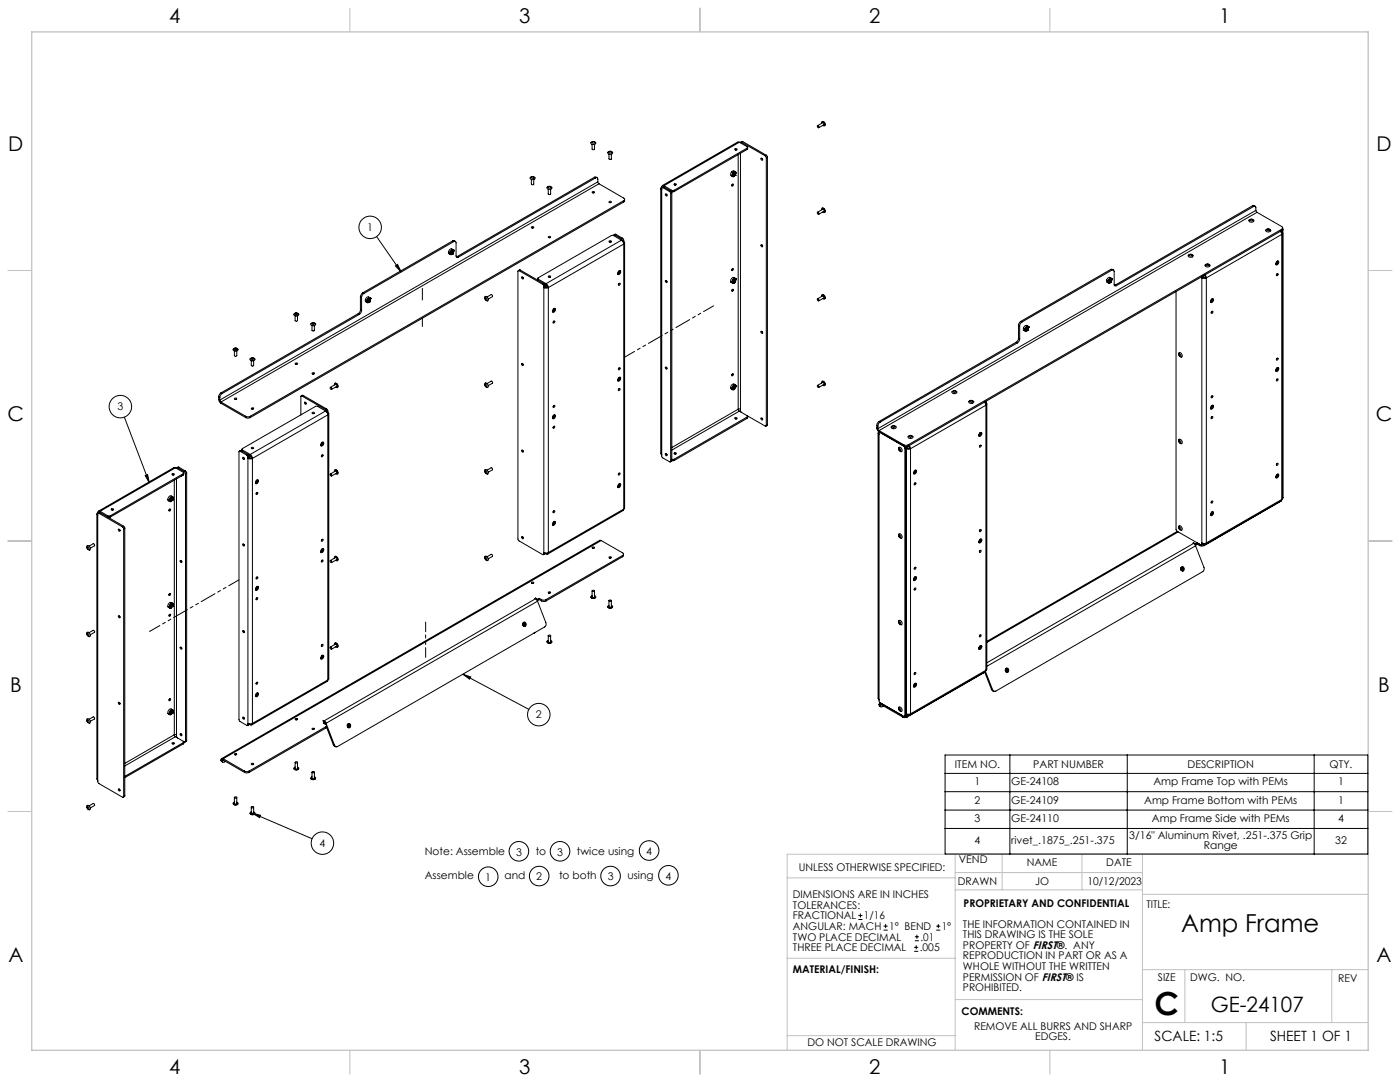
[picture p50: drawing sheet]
<svg xmlns="http://www.w3.org/2000/svg" width="559mm" height="432mm" viewBox="0 0 559 432" stroke-linecap="round" stroke-linejoin="round" font-family="sans-serif">
<defs><g id="words">
<text font-size="12.7" x="460.9" y="405.2">C</text>
<text font-size="9.9" x="471.4" y="372">Amp Frame</text>
<text font-size="8.5" x="483.2" y="404">GE-24107</text>
<g font-size="8.1">
<text x="67.6" y="9.3">4</text>
<text x="207.3" y="9.3">3</text>
<text x="347" y="9.3">2</text>
<text x="486.7" y="9.3">1</text>
<text x="3.3" y="60.1">D</text>
<text x="549.4" y="60.1">D</text>
<text x="3" y="168">C</text>
<text x="549.1" y="168">C</text>
<text x="4" y="276">B</text>
<text x="550.1" y="276">B</text>
<text x="3.3" y="383.9">A</text>
<text x="549.4" y="383.9">A</text>
<text x="67.6" y="428.4">4</text>
<text x="207.3" y="428.4">3</text>
<text x="347" y="428.4">2</text>
<text x="486.7" y="428.4">1</text>
</g>
<g font-size="5.6">
<text x="460.9" y="415.2">SCALE: 1:5</text>
<text x="507" y="415.2">SHEET 1 OF 1</text>
</g>
<g font-size="4.2">
<text x="146.6" y="92.2">1</text>
<text x="46.9" y="163.7">3</text>
<text x="213.9" y="286.7">2</text>
<text x="381.1" y="306.5">ITEM NO.</text>
<text x="412.4" y="306.5">PART NUMBER</text>
<text x="474" y="306.5">DESCRIPTION</text>
<text x="530.7" y="306.5">QTY.</text>
<text x="389" y="313.4">1</text>
<text x="403.6" y="313.4">GE-24108</text>
<text x="460.4" y="313.4">Amp Frame Top with PEMs</text>
<text x="534.1" y="313.4">1</text>
<text x="389" y="320.7">2</text>
<text x="403.6" y="320.7">GE-24109</text>
<text x="456.7" y="320.7">Amp Frame Bottom with PEMs</text>
<text x="534.1" y="320.7">1</text>
<text x="389" y="328.1">3</text>
<text x="403.6" y="328.1">GE-24110</text>
<text x="459.8" y="328.1">Amp Frame Side with PEMs</text>
<text x="534.1" y="328.1">4</text>
<text x="450.7" y="334.8">3/16&quot; Aluminum Rivet, .251-.375 Grip</text>
<text x="127.5" y="338">4</text>
<text x="169.5" y="341">Note: Assemble</text>
<text x="206" y="341.5">3</text>
<text x="213.8" y="341">to</text>
<text x="222.4" y="341.5">3</text>
<text x="230.2" y="341">twice using</text>
<text x="257.9" y="341.2">4</text>
<text x="389" y="336.8">4</text>
<text x="403.6" y="336.8">rivet_.1875_.251-.375</text>
<text x="480.4" y="338.9">Range</text>
<text x="532.9" y="336.8">32</text>
<text x="318.8" y="347.7">UNLESS OTHERWISE SPECIFIED:</text>
<text x="382.7" y="344.5">VEND</text>
<text x="409.9" y="345.7">NAME</text>
<text x="441.6" y="345.7">DATE</text>
<text x="169.5" y="350.9">Assemble</text>
<text x="193.7" y="351.6">1</text>
<text x="201.4" y="350.9">and</text>
<text x="214.1" y="351.4">2</text>
<text x="223.1" y="350.9">to both</text>
<text x="242.5" y="351.4">3</text>
<text x="250.4" y="350.9">using</text>
<text x="265.6" y="351.1">4</text>
<text x="382.3" y="353.3">DRAWN</text>
<text x="413.2" y="353.3">JO</text>
<text x="434" y="353.3">10/12/2023</text>
<text x="316.5" y="358.5">DIMENSIONS ARE IN INCHES</text>
<text x="316.5" y="362.7">TOLERANCES:</text>
<text x="384.6" y="361.9">PROPRIETARY AND CONFIDENTIAL</text>
<text x="457.6" y="362.3">TITLE:</text>
<text x="316.5" y="371.2">ANGULAR: MACH</text>
<text x="316.5" y="366.9">FRACTIONAL</text>
<text x="344.8" y="366.9">1/16</text>
<text x="354.9" y="371.2">1° BEND</text>
<text x="375.9" y="371.2">1°</text>
<text x="384.4" y="370.2">THE INFORMATION CONTAINED IN</text>
<text x="316.5" y="375.4">TWO PLACE DECIMAL</text>
<text x="367.4" y="375.4">.01</text>
<text x="384.4" y="374.4">THIS DRAWING IS THE SOLE</text>
<text x="316.5" y="379.6">THREE PLACE DECIMAL</text>
<text x="367.1" y="379.6">.005</text>
<text x="384.4" y="378.6">PROPERTY OF FIRST®. ANY</text>
<text x="384.4" y="382.9">REPRODUCTION IN PART OR AS A</text>
<text x="316.5" y="388.4">MATERIAL/FINISH:</text>
<text x="384.4" y="387.1">WHOLE WITHOUT THE WRITTEN</text>
<text x="384.4" y="391.3">PERMISSION OF FIRST® IS</text>
<text x="384.4" y="395.6">PROHIBITED.</text>
<text x="462.2" y="391.3">SIZE</text>
<text x="475.1" y="391.3">DWG. NO.</text>
<text x="534.1" y="391.8">REV</text>
<text x="383.8" y="405.1">COMMENTS:</text>
<text x="388.8" y="410.9">REMOVE ALL BURRS AND SHARP</text>
<text x="322.3" y="417.6">DO NOT SCALE DRAWING</text>
<text x="413.2" y="415.2">EDGES.</text>
</g>
</g></defs>
<g fill="none" stroke="#c0c0c0" stroke-width=".4">
<path d="M139.7 3.2v9.5M279.4 3.2v9.5M419.1 3.2v9.5M3.1 107.9h9.6M546.1 107.9h9.5M3.1 215.9h9.6M546.1 215.9h9.5M3.1 323.8h9.6M546.1 323.8h9.5M314.2 350.3h67M381.2 340.9v78.2M381.2 355.1h74.8"/>
<path d="M381.2 348.2h74.8M400 340.9v14.2M431.9 340.9v14.2M456 340.9v78.2M456 356.9h90.1M546.1 340.9h-231.9v78.2M314.2 382.4h67.2M381.2 398.9h74.8M456 387h90.1M472.9 387v21.1M531.6 387v21.1M139.7 419.1v9.6"/>
<path d="M279.4 419.1v9.6M314.2 413.3h67M419.1 419.1v9.6M456 408.1h90.1M497.4 408.1v11"/>
</g>
<path d="M12.7 12.7h533.4v406.4h-533.4z" fill="none" stroke="#c0c0c0" stroke-width=".5"/>
<g fill="none" stroke="#000" stroke-width=".4">
<path d="M235.9 56.8a.88 .88 0 0 1 1.2-.5 .88 .88 0 0 1 .5 1.2 .93 .93 0 0 1-1.1 .2 .93 .93 0 0 1-.6-.9zM236.3 57.6v1.9l.5 .3 .5-.3v-1.9M236.4 56.7a.44 .44 0 0 1 .6-.2 .44 .44 0 0 1 .2 .6 .45 .45 0 0 1-.6 .1 .45 .45 0 0 1-.2-.5zM293.3 59.5a.43 .43 0 0 1 .5-.2 .43 .43 0 0 1 .3 .5l-.6 .1zM293.5 59.9h.4M295.1 56.8l3.1 1.8v.5M295.1 56.8l-.6-.1-30.1 17.3M295.1 56.8l-30.1 17.3M296 56.8l-.4 .2M296 56.8l9.4 5.4M296.4 56.5l-.7 .2M296.4 56.5l-.4 .3"/>
<path d="M296.4 56.5l9.5 5.4M298.2 59.1l-29.1 16.9M298.2 59.1v.5M298.2 59.6l-29.1 16.8M298.4 58.8l-.2 .8M326.3 50.2l2.1-1.3 .4 .3 .1 .6-2.1 1.2M327.9 49.2a.6 .6 0 0 1 .5-.8 .6 .6 0 0 1 .7 .7 .6 .6 0 0 1 .3 .8 .6 .6 0 0 1-.9 .2l-.1-.1M328.3 48.5h.1a1.19 1.19 0 0 1 .8 1.6M211.7 70.8a.91 .91 0 0 1 1.1-.4 .91 .91 0 0 1 .6 1 .93 .93 0 0 1-1.1 .4 .93 .93 0 0 1-.6-1zM212.1 71.6v1.9l.4 .3 .5-.3v-1.9M218.4 74.7a.89 .89 0 0 1 1.2-.5 .89 .89 0 0 1 .5 1.1 .91 .91 0 0 1-1.1 .4 .91 .91 0 0 1-.6-1zM218.8 75.5v1.9l.4 .2 .6-.2v-1.9"/>
<path d="M218.9 74.5a.46 .46 0 0 1 .6-.1 .46 .46 0 0 1 .2 .5 .45 .45 0 0 1-.5 .2 .45 .45 0 0 1-.3-.6zM236.4 76.6l.1-.1a.4 .4 0 0 1 .5-.1 .4 .4 0 0 1 .2 .5l-.6 .1zM236.6 77h.4M237.3 70.7l.5-.1 .5 .3M237.3 70.7l.4 .3M237.3 70.7l-54.8 31.7M237.7 71a.56 .56 0 0 1 .6-.1 .56 .56 0 0 1 .3 .6v1.1M237.7 71l-54.7 31.6M238.6 72.6l.5 .7M238.6 72.6l-150.9 87.1M239.1 73.3l9.9 5.8a.55 .55 0 0 1 .3 .5 .55 .55 0 0 1-.3 .5M239.1 73.3l-150.9 87.1"/>
<path d="M242.8 60.6a.91 .91 0 0 1 1.1-.3 .91 .91 0 0 1 .5 1 .9 .9 0 0 1-1.1 .4 .9 .9 0 0 1-.5-1.1zM243.1 61.5v1.9l.3 .2 .6-.1v-2M243.1 60.6a.48 .48 0 0 1 .6-.2 .48 .48 0 0 1 .3 .5 .5 .5 0 0 1-.6 .2 .5 .5 0 0 1-.3-.5zM249.3 79.6l-.3 1M263.7 75.1v105.8l.4 .6M264.1 74.6a.53 .53 0 0 0-.4 .6 .53 .53 0 0 0 .4 .5M264.1 74.6l.3 .2M264.5 74.9l-.4 .2v107l.4 .6 2.8 1.6 .4-.3M264.5 74.9l2.8 1.5M265 74.6l-.8 .3M265 74.1a.54 .54 0 0 0-.6 0 .54 .54 0 0 0-.3 .5M265 74.6l-.5 .3"/>
<path d="M265 74.6l2.7 1.6M265 74.1l3.1 1.9M265 74.1v.5M265.6 77.5a.41 .41 0 0 1 .6 .1 .41 .41 0 0 1-.3 .6zM266 77.5l.2 .3M267.3 76.4l.4 .8M267.7 76.2l.4 .8M267.7 76.2l-.4 .2M267.7 77.2v106.8M267.7 76.2l.4 .2M268.1 76h1M268.1 76.4h1"/>
<path d="M268.1 77l-.4 .2M268.1 76v.4M268.1 77v106.8M269.1 76v.4M269.3 73.9h.4M292 68.7l-.4 1.2 .8 .6M292 68.7l.6 .3M292.3 73.6l.2-.2a.41 .41 0 0 1 .1 .6 .41 .41 0 0 1-.5 .1zM292.3 73.6l-.2 .3M292.3 69.9h.2M292.4 70h.1M292.4 69.8h.1"/>
<path d="M292.4 69.8l.1 .1M292.4 69.9h.1M292.5 69.9h.1M292.6 69a.84 .84 0 0 0-.5 .8 .84 .84 0 0 0 .7 .7l.1-.1M292.6 69a.6 .6 0 0 1 .6-.6 .6 .6 0 0 1 .6 .7M292.6 69.7l.1 .3 .4-.3M292.6 69h.1M292.6 69a.71 .71 0 0 0-.4 .9 .71 .71 0 0 0 .8 .5l.4-.3M292.6 69a.66 .66 0 0 1 1.1-.2 .66 .66 0 0 1-.2 1l-.1 .3M292.6 69.5l.5 .2M292.8 69.3l.3-.3a.5 .5 0 0 1 .2 .7 .5 .5 0 0 1-.7 .1zM292.9 69.1l.4 .1-.2 .5"/>
<path d="M293 70.4h-.1M293.1 69.7l.1 .1M293.3 68.9h.1M293.3 68.7h.1M293.3 68.7v.2M293.3 70h.1M293.3 69.9h.1M293.3 68.7l-.1 .2M293.4 68.7l-.1 .2M293.4 70h-.1M293.5 68.5l-.9-.3-.6 .5M294.6 61.7v101.6"/>
<path d="M295.6 61.2v102.7l.4 .7M303.7 63.2l.3-.1a.43 .43 0 0 1 .4 .3 .43 .43 0 0 1-.3 .5zM304.2 63.2l.2 .4M305.4 62.2l.5 .8M305.9 61.9l.4 .8M305.9 61.9l-.5 .3M305.9 63v106.8M306.3 62.7l-.4 .3M306.3 62.7v106.8M150.3 94.4l9.8 14.1M180.7 96.1l1.1 .2M180.7 96.1l.5 .3"/>
<path d="M180.7 96.1l-35.9 20.8M180.8 100h.1M180.8 99.9h.1M180.9 99.9l-.1 .1M180.9 99.7l-.6-.4a1.17 1.17 0 0 0-1.3 1.1M180.9 99.9h.1M181.2 96.4a.53 .53 0 0 1 .6-.1 .53 .53 0 0 1 .2 .6v5.2a.56 .56 0 0 0 .3 .6 .56 .56 0 0 0 .7-.1M181.2 96.4l-36 20.8M212.1 90.6h.9a.47 .47 0 0 1-.4 .4 .47 .47 0 0 1-.5-.4zM212.4 91h.4M218.9 94.5a.42 .42 0 0 1 .5-.2 .42 .42 0 0 1 .2 .5l-.5 .1zM219.1 94.9h.4"/>
<path d="M243.1 96.2a.44 .44 0 0 1 .5-.2 .44 .44 0 0 1 .3 .6h-.5zM243.1 80.5a.43 .43 0 0 1 .5-.2 .43 .43 0 0 1 .3 .5l-.5 .1zM243.3 96.6h.5M243.3 80.9h.5M244.9 94h-.9l-29.3 16.9 .1 .5M244.9 94l3.1 1.8M245.4 93.8l-.5 .2M245.4 93.8l2.6 1.5M245.8 93.5l-.8 .2M245.8 93.5l-.4 .3M245.8 93.5l2.7 1.6M248 95.8l.7 .7 .3 .9"/>
<path d="M248 95.3l.5 .8M248 95.8l-30.1 17.4M248.5 95.1l.5 .7M248.5 96.1v.1M248.5 95.1l-.5 .2M249 96.3a.57 .57 0 0 1 .3 .6 .57 .57 0 0 1-.3 .5M249 97.4l-30.1 17.4M249 80.1v.5M249 95.8v.5M249 97.4v105.8M249 96.3l-.3 .2M249 95.8l-.5 .3"/>
<path d="M249 80.1l-149.1 86M249 80.6l-149.1 86.1M249.3 96.9v105.7l-.3 .6M304.2 97.8l.2 .3M326.3 84.7h.2a.41 .41 0 0 1 .4 .4 .41 .41 0 0 1-.3 .4zM326.3 84.7l2.1-1.2 .5 .4v.4l-2.1 1.2M327.9 83.7a.56 .56 0 0 1 .4-.7 .56 .56 0 0 1 .7 .5 .68 .68 0 0 1 .4 .8 .68 .68 0 0 1-.7 .5l-.3-.2M328.3 83a1.19 1.19 0 0 1 .9 1.7M498.7 87.7a.96 .96 0 0 1 1.1-.3 .96 .96 0 0 1 .6 .9 .95 .95 0 0 1-1.1 .5 .95 .95 0 0 1-.7-1zM499 87.7a.45 .45 0 0 1 .6-.2 .45 .45 0 0 1 .3 .6 .47 .47 0 0 1-.6 .1 .47 .47 0 0 1-.3-.5zM499.9 82.1l1.1 .2M499.9 82.1l.5 .3"/>
<path d="M499.9 82.1l-54.8 31.7M500.4 82.4a.53 .53 0 0 1 .6-.1 .53 .53 0 0 1 .3 .6v1.1M500.4 82.4l-54.8 31.6M501.3 84l.4 .7M501.3 84l-150.9 87.1M501.7 84.7l9.9 5.7a.55 .55 0 0 1 .4 .5 .55 .55 0 0 1-.4 .6M501.7 84.7l-150.8 87.1M505.2 91.8a1.16 1.16 0 0 1 2 0M505.3 91.8a.98 .98 0 0 0 .9 .8 .98 .98 0 0 0 1-.8M505.7 91.6a.48 .48 0 0 1 .6-.2 .48 .48 0 0 1 .3 .5 .49 .49 0 0 1-.5 .2 .49 .49 0 0 1-.4-.5zM511.1 92.3l.5 1.3M511.6 92.5a.55 .55 0 0 1 .4 .5 .55 .55 0 0 1-.4 .6"/>
<path d="M511.6 93.6l-30.1 17.3M511.6 91.5v1M511.6 93.6v105.7M511.6 92.5l-.2 .2M511.6 92l-.5 .4M511.6 91.5l-149.1 86M511.6 92l-149.1 86M512 91.4l.1 .3M512 90.9l-.4 1.1M512 93v105.8M512.1 91.7l-.5 .3M512.1 91.7v106.8"/>
<path d="M143.9 118.4l.4 .3M143.9 118.4v5.2M144.3 118.7v5.2M144.8 116.9l-.7 .6-.2 .9M144.8 116.9l.4 .3M145.2 117.2l-.6 .6-.3 .9M145.8 119.6v.7l.8 .5M145.8 119.6l.6 .3M146.4 119.9a.55 .55 0 0 0 0 .8 .55 .55 0 0 0 .8 0M146.4 119.9h.1M146.6 119.9h.1M146.6 119.9v.1"/>
<path d="M146.6 119.8v.1M146.9 119.2a.61 .61 0 0 1 .9-.2 .61 .61 0 0 1 0 1 .68 .68 0 0 1-.7 .8 .68 .68 0 0 1-.6-.9zM147 119.5l.4-.3a.54 .54 0 0 1 .1 .8 .54 .54 0 0 1-.8 .1zM147 119.5l.4 .2M147.1 119.3l.3 .4M147.4 119.7l-.4 .5-.3-.2M147.4 119.7l.2 .1M147.6 119.2h.1M147.6 119.1h.1M147.6 119.1v.1M147.6 119l.1 .1M147.7 118.9l-.6-.4a1.25 1.25 0 0 0-1.3 1.1"/>
<path d="M147.7 119.1h.1M147.9 119.4a.58 .58 0 0 0-.4-.7 .58 .58 0 0 0-.7 .5l-.4 .7M157.8 106.1l.9-.5 1.4 2.9zM179 100.4l.1 .7 .7 .5M179 100.4l.6 .4M179.6 100.8a.55 .55 0 0 0 .1 .7 .55 .55 0 0 0 .7 0M179.6 100.8h.1M179.8 100.7h.1M179.8 100.8h.1M179.8 100.7v.1M179.9 100.7h.1M179.9 100.8h.1"/>
<path d="M179.9 100.7v.1M179.9 100.8h-.1M180.1 100a.61 .61 0 0 1 .9-.2 .61 .61 0 0 1 0 1 .68 .68 0 0 1-.7 .8 .68 .68 0 0 1-.6-.8zM180.2 100.3a.4 .4 0 0 1 .6-.2 .4 .4 0 0 1 0 .7l-.7 .4zM180.2 100.3l.4 .2M180.3 100.2l.3 .3M180.4 101.2l.1 .2M180.5 101.4h.1M180.5 101.2h.1M180.5 101.2v.2M180.5 101.2l.1 .1M180.6 101.3h.1"/>
<path d="M180.6 101.1l-.1 .3M180.6 101.1v.2M180.6 100.5l-.3 .5-.3-.1M180.6 100.5l.2 .1M181.2 100.2a.74 .74 0 0 0-.9-.6 .74 .74 0 0 0-.6 .9l-.1 .3M181.2 100.2h.1M182.5 102.4l-.4 .1M182.5 102.4l.5 .2M193.6 118.4a1 1 0 0 1 1.1 .5 1 1 0 0 1-.1 1.2 1.15 1.15 0 0 1-1-1.7zM193.6 118.9a.47 .47 0 0 1 .6 .2 .47 .47 0 0 1-.1 .7zM194.4 118.5l1.7-1 .4 .4v.5l-1.6 .9M207.2 108l-.5 .2v107l.5 .7 9.4 5.4 .5-.2"/>
<path d="M207.2 108l9.4 5.5M207.6 107.8l-.7 .2M207.6 107.8l-.4 .2M207.6 107.8l9.5 5.4M208.3 110.5h.1a.43 .43 0 0 1 .4 .3 .43 .43 0 0 1-.3 .5zM208.7 110.6l.1 .3M214.6 111.1l.2 .8v-.5M214.8 111.4l3.1 1.8M216.6 113.5l.5 .7M217.1 113.2l.4 .8M217.1 114.2v106.9M217.1 113.2l-.5 .3"/>
<path d="M217.1 113.2l.8 .5M217.5 114.5l-.4 .3 .6 .2 1.2-.2M217.5 114.5h.9M217.5 114l-.4 .2M217.5 114v.5M217.9 113.2l.6 .5 .4 1.1M217.9 113.7l.5 .8M217.9 113.2v.5M218.4 114.5l.5 .3M218.9 110.2a.42 .42 0 0 1 .5-.2 .42 .42 0 0 1 .2 .6h-.5zM218.9 114.8v105.7M219.1 110.6h.4"/>
<path d="M246.8 108.4l.3 .2M246.9 108.3a.51 .51 0 0 1 .8-.2 .51 .51 0 0 1-.1 .8 .58 .58 0 0 1-.4 .7 .58 .58 0 0 1-.7-.5zM247 113.2l.3-.2a.39 .39 0 0 1 .1 .6 .39 .39 0 0 1-.6 .1zM247 113.2l-.2 .3M247.1 108.2v.4M247.1 108.6l-.6 .4M247.1 108.6h.2M247.2 108.1l.1 .5M247.3 108.6l-.4 .5-.4 .1M247.4 108a1.17 1.17 0 0 1-.8 1.5M265.6 112a.41 .41 0 0 1 .6 .2 .41 .41 0 0 1-.3 .5zM266 112l.2 .4"/>
<path d="M291.7 112.5l.7 .5M291.7 112.5l.5 .3M292.2 112.8l.7 .2M292.3 115.6l.2-.2a.39 .39 0 0 1 .1 .6 .39 .39 0 0 1-.5 .1zM292.3 107.3l.2-.2a.41 .41 0 0 1 .1 .6 .41 .41 0 0 1-.5 .1zM292.3 107.3l-.2 .3M292.3 115.6l-.2 .3M292.3 112.8h-.1M292.5 112h.1M292.5 111.9h.1M292.5 111.8h.1M292.5 111.8l.1 .1"/>
<path d="M292.6 112h.1M292.6 112.3v.1M292.6 111.9h.1M292.6 111.9v.1M292.6 112.4v.1M292.7 111.8l-.2 .2M292.9 112.8h.1M292.9 112.7v.2M292.9 112.7l.1 .2M292.9 112.9h.1M292.9 111.6l.3 .1M292.9 112.7h.1"/>
<path d="M293 112.9h.1M293 112.9l-.1 .1M293.1 111.5l.1 .2M293.2 111.7a.49 .49 0 0 1-.1 .5 .49 .49 0 0 1-.5 .2M293.4 111.6a.68 .68 0 0 1-.1 .7 .68 .68 0 0 1-.7 .2M293.4 111.6a.65 .65 0 0 0-.7 .2 .65 .65 0 0 0-.1 .7M293.4 111.6l-.2 .1M293.5 111.5h.1M293.5 111.1l-.6-.4a1.35 1.35 0 0 0-1.2 1.8M293.6 111.5h.1M293.6 111.4h.1M293.6 111.4l-.1 .1"/>
<path d="M293.7 111.3a1.09 1.09 0 0 0-1.2 .3 1.09 1.09 0 0 0-.2 1.2M293.7 111.3a1.15 1.15 0 0 0-1.3 .3 1.15 1.15 0 0 0-.2 1.2M293.7 111.3l.1 .5a.99 .99 0 0 1-.4 .9 .99 .99 0 0 1-1.1 .1M293.7 111.3l.1 .4M293.7 111.3h.1M326.2 119.3l.2-.1a.41 .41 0 0 1 .5 .4 .41 .41 0 0 1-.4 .5zM326.3 119.2l2.1-1.2 .5 .4v.5l-2.1 1.2M327.9 118.3a.59 .59 0 0 1 .5-.8 .59 .59 0 0 1 .7 .6 .62 .62 0 0 1 .3 1 .62 .62 0 0 1-1 0M328.3 117.6a1.15 1.15 0 0 1 .9 1.6M441.7 111.8v.7l.8 .5M441.7 111.8l.6 .3M442.3 112.1a.54 .54 0 0 0 0 .8 .54 .54 0 0 0 .8 0"/>
<path d="M442.3 112.1h.1M442.5 112.1h.1M442.5 112.1l.1 .1M442.7 111.4a.62 .62 0 0 1 1-.2 .62 .62 0 0 1 0 1 .73 .73 0 0 1-.5 .7 .73 .73 0 0 1-.9-.3zM442.8 111.7l.3-.2a.49 .49 0 0 1 .3 .7 .49 .49 0 0 1-.8 .1zM442.9 111.7l.4 .2M443 111.5l.3 .4M443.1 112.7h.1M443.2 112.6h.1M443.2 112.6l-.1 .1M443.3 112.6l-.1 .1M443.3 111.9l-.3 .5-.4-.1"/>
<path d="M443.3 111.9l.2 .1M443.3 107.5l.6-.1 .5 .3M443.3 107.5l.5 .3M443.3 107.5l-35.9 20.8M443.5 111.3h.1M443.5 111.3v.1M443.5 111.4h.1M443.5 111.2l.1 .1M443.5 111.2l-.1 .2M443.6 111.1l-.6-.4a1.25 1.25 0 0 0-1.3 1.1M443.6 111.3l-.2 .1M443.8 111.6a.58 .58 0 0 0-.5-.7 .58 .58 0 0 0-.6 .5l-.4 .7"/>
<path d="M443.8 107.8a.56 .56 0 0 1 .6-.1 .56 .56 0 0 1 .3 .6v5.2a.54 .54 0 0 0 .3 .6 .54 .54 0 0 0 .6-.1M443.8 107.8l-35.9 20.7M445.1 113.8l-.3 .1M445.1 113.8l.5 .2M469.4 116.3v95l.4 .7 9.5 5.5 .4-.3M474.5 101.6l.4-.1a.79 .79 0 0 1 1.1 0 .79 .79 0 0 1 0 1.1 .79 .79 0 0 1-1.1 0 .53 .53 0 0 1-.6-.3 .53 .53 0 0 1 .2-.7zM480.2 110.7l-.5 .2 .7 .2 1.1-.2M480.2 110.7h.9M480.2 110.7v-.6l-.5 .3v106.8M480.6 109.9l.5 .8M480.6 109.9h.1M481 109.6l.5 1.3"/>
<path d="M481.1 110.7l.4 .2M481.5 105.6l.1-.1a.44 .44 0 0 1 .6-.1 .44 .44 0 0 1 .2 .5 .49 .49 0 0 1-.6 .2 .49 .49 0 0 1-.3-.5zM481.5 110.9v105.8M482.9 105.8a1.03 1.03 0 0 0-1.1-.5 1.03 1.03 0 0 0-.8 .9 1.07 1.07 0 0 0 1.1 .4 1.07 1.07 0 0 0 .8-.8M483.7 119.3a.49 .49 0 0 1 .7 .1 .49 .49 0 0 1-.1 .7 .6 .6 0 0 1-.5 .6 .6 .6 0 0 1-.7-.4zM483.7 119.3v.5l-.5 .4M483.8 119.3a.67 .67 0 0 1 .1 .7 .67 .67 0 0 1-.6 .4M484 119.2a1.12 1.12 0 0 1-.8 1.4M509.5 104.5l.3 .2M509.7 109.3l.2-.1a.4 .4 0 0 1 .1 .6 .4 .4 0 0 1-.6 0zM509.7 109.3l-.2 .3M509.7 104.3l.1 .4"/>
<path d="M509.7 104.3a.61 .61 0 0 1 .8 .4 .61 .61 0 0 1-.5 .7 .55 .55 0 0 1-.9 .1 .55 .55 0 0 1 .3-.9zM509.8 104.7l-.6 .5M509.8 104.7l.2 .1M509.8 104.2l.2 .6M510 104.8l-.4 .5h-.4M510.1 104.1l-.2 1.1-.6 .4M93.2 139.2l.1-.1a.87 .87 0 0 1 1.1-.2 .87 .87 0 0 1 .4 1 .91 .91 0 0 1-1.1 .3 .91 .91 0 0 1-.5-1zM93.6 139.1h.1a.46 .46 0 0 1 .5-.2 .46 .46 0 0 1 .3 .6 .53 .53 0 0 1-.6 .1 .53 .53 0 0 1-.3-.5zM117.5 125.1l.4-.2a.75 .75 0 0 1 1 .1 .75 .75 0 0 1 .1 .9 .95 .95 0 0 1-1 .3 .95 .95 0 0 1-.6-.9zM117.8 126v1.9l.4 .3 .5-.2v-2M117.9 125.1a.46 .46 0 0 1 .6-.2 .46 .46 0 0 1 .2 .5 .45 .45 0 0 1-.6 .2 .45 .45 0 0 1-.2-.5zM124.1 129.1a.94 .94 0 0 1 1.1-.4 .94 .94 0 0 1 .7 1 .94 .94 0 0 1-1.1 .4 .94 .94 0 0 1-.7-1z"/>
<path d="M124.5 129.9v1.9l.3 .3 .7-.2v-2M124.6 129l.8-.1a.43 .43 0 0 1-.4 .6 .43 .43 0 0 1-.4-.5zM143 125.2l.4 .2M143 125.2l-54.8 31.6M143.4 125.4l-54.7 31.7M143.9 123.6l-.3 .9-.6 .7M143.9 123.6l.4 .3M144.3 123.9l-.2 .9-.7 .6M147.2 120.4l.1 .1M147.2 120.4v.1M147.2 120.4h.1M147.2 120.5h.1"/>
<path d="M147.3 120.4v.1M147.3 120.4l-.1 .1M147.3 120.4h.1M147.3 120.3v.2M147.3 120.3l.1 .1M147.4 120.4h.1M147.4 120.4l-.1 .1M220.5 124.2l.1 .1M220.5 124.1h.1M220.6 124.1v.2M220.8 123.3a.51 .51 0 0 1 .8-.2 .51 .51 0 0 1 0 .8 .58 .58 0 0 1-.4 .7 .58 .58 0 0 1-.7-.4zM221 128.2l.2-.1a.39 .39 0 0 1 .2 .5 .39 .39 0 0 1-.6 .1z"/>
<path d="M221 128.2l-.2 .4M221 123.2l.1 .5-.5 .4M221.1 123.1a.73 .73 0 0 1-.5 1.2M221.4 123a1.17 1.17 0 0 1-.8 1.5M303.7 132.3l.3-.1a.43 .43 0 0 1 .4 .4 .43 .43 0 0 1-.3 .4zM304.2 132.3l.2 .4M405.6 136.6l.5 .2M405.6 136.6l-54.7 31.6M406.1 136.8l-54.8 31.7M406.5 135l-.2 .9-.7 .7M406.5 129.8l.5 .3M406.5 135l.5 .3"/>
<path d="M406.5 129.8v5.2M407 135.3l-.3 .9-.6 .6M407 130.1v5.2M407.4 128.3l-.6 .6-.3 .9M407.4 128.3l.5 .2M407.9 128.5l-.7 .7-.2 .9M408.5 131v.7l.7 .5M408.5 131l.5 .3M409 131.3a.56 .56 0 0 0 .1 .7 .56 .56 0 0 0 .7 .1M409 131.3h.2M409.2 131.3h.1M409.2 131.3l.1 .1"/>
<path d="M409.3 131.3h.1M409.3 131.2v.1M409.3 131.3v.1M409.3 131.4h.1M409.5 130.6a.61 .61 0 0 1 .9-.2 .61 .61 0 0 1 .1 .9 .74 .74 0 0 1-.5 .8 .74 .74 0 0 1-.9-.3zM409.6 130.9l.5 .2M409.8 130.7h.1a.49 .49 0 0 1 .2 .7 .49 .49 0 0 1-.7 .1zM409.8 130.7l.3 .4M409.8 132.1h.1M409.9 131.9h.1M409.9 131.8v.1M409.9 131.8h.1"/>
<path d="M410 131.7v.1M410 131.8h.1M410 131.8l-.1 .1M410 131.8v.1M410.1 131.1l-.5 .5-.2-.2M410.1 131.1l.1 .1M410.2 130.6h.1M410.2 130.5h.1M410.3 130.5h.1M410.3 130.6h.1M410.3 130.5v.1M410.3 130.4l.1 .1"/>
<path d="M410.3 130.4l-.1 .2M410.4 130.2l-.6-.3a1.25 1.25 0 0 0-1.3 1.1M410.4 130.5h.1M410.4 130.5l-.2 .1M410.6 130.8a.65 .65 0 0 0-.7-.7 .65 .65 0 0 0-.6 .7l-.3 .5M483.1 120.4h.2M483.2 120.2h.1M483.2 120.2l.1 .2M483.6 124.4l.3-.2a.4 .4 0 0 1 .1 .6 .4 .4 0 0 1-.6 0zM483.6 124.4l-.2 .3M87.3 159.4l.3 .9 .6 .6M87.3 158.4l.4 .2"/>
<path d="M87.3 159.4l.4 .3M87.3 158.4v1M87.7 159.7l.5 .7M87.7 158.6v1.1M88.2 156.8l-.6 .7-.3 .9M88.2 156.8l.5 .3M88.7 157.1l-.7 .6-.3 .9M93.6 140.1v1.9l.3 .2 .6-.2v-1.9M93.6 159a.42 .42 0 0 1 .5-.2 .42 .42 0 0 1 .3 .5h-.7zM93.8 159.4h.4M100.3 143.9v1.9l.5 .3 .4-.3v-1.9M100.3 143a.45 .45 0 0 1 .6-.2 .45 .45 0 0 1 .2 .6h-.7z"/>
<path d="M101.7 143.3v-.1a.99 .99 0 0 0-1.1-.5 .99 .99 0 0 0-.7 1 1.12 1.12 0 0 0 1.8-.4M117.8 145h.9a.47 .47 0 0 1-.4 .4 .47 .47 0 0 1-.5-.4zM118.1 145.4h.4M120.5 158l-.4 .2v7.4M120.5 158l9.5 5.5M121 157.8l-.8 .2M121 157.8l-.5 .2M121 157.8l9.4 5.4M124.6 148.9h.9a.47 .47 0 0 1-.5 .4 .47 .47 0 0 1-.4-.4zM124.8 149.3h.4M131.9 154.6l2-1.2 .5 .3v.5l-2.1 1.2M133.5 153.6a.53 .53 0 0 1 .3-.7 .53 .53 0 0 1 .7 .3 .71 .71 0 0 1 .5 .9 .71 .71 0 0 1-.9 .5l-.2-.1"/>
<path d="M133.8 152.9a1.18 1.18 0 0 1 1 1.7M193.7 153.5l.2-.1a.47 .47 0 0 1 .4 .4 .47 .47 0 0 1-.3 .5zM194.5 154.7a.98 .98 0 0 1-1-.7 .98 .98 0 0 1 .5-1.2 1.12 1.12 0 0 1 .6 1.9M196 152.1l-1.6 1M196 152.1h.1M196.1 152.1l.5 .4v.4l-1.7 1M208.3 145h.1a.43 .43 0 0 1 .4 .4 .43 .43 0 0 1-.3 .5zM208.7 145.2l.1 .3M246.8 150.9l.3 .1M246.9 150.8a.51 .51 0 0 1 .8-.2 .51 .51 0 0 1-.1 .8 .58 .58 0 0 1-.4 .7 .58 .58 0 0 1-.7-.4zM247 155.2l.3-.2a.41 .41 0 0 1 .1 .6 .41 .41 0 0 1-.6 .1zM247 146.9l.3-.2a.4 .4 0 0 1 .1 .6 .4 .4 0 0 1-.6 .1z"/>
<path d="M247 146.9l-.2 .3M247 155.2l-.2 .3M247.1 150.7v.3M247.1 151l-.6 .6M247.1 151l.2 .1M247.2 150.6l.1 .5M247.3 151.1l-.3 .5-.5 .1M247.4 150.5l.1 .1a1.17 1.17 0 0 1-.9 1.4M265.6 146.5l.2-.1a.43 .43 0 0 1 .4 .4 .43 .43 0 0 1-.3 .5zM266 146.6l.2 .3M291.6 154.7l.8 .8M291.6 154.7l.6 .3"/>
<path d="M292.2 155l.2 .5h.5M292.2 155h.1M292.3 149.3l.2-.2a.39 .39 0 0 1 .1 .6 .39 .39 0 0 1-.5 .1zM292.3 149.3l-.2 .3M292.7 154.2v.1M292.7 154.1v.1M292.7 154.3h.1M292.7 154.1l.1 .1M292.7 154.2h.1M292.7 154.1h.1M292.7 155.4h.1M292.7 154l-.1 .2"/>
<path d="M292.7 155.3l-.1 .1M292.8 154.3a.4 .4 0 0 1 .6-.2 .4 .4 0 0 1 0 .6l-.7 .4zM292.8 154.2l-.1 .1M292.8 155.3h-.1M292.8 155.3l-.1 .1M292.9 154.1l.4 .2M293 155.4l-.1 .1M293.3 154.3a.43 .43 0 0 1-.2 .6 .43 .43 0 0 1-.5-.1M293.3 154.3h.2M293.5 153.6l-.6-.3a1.26 1.26 0 0 0-1.3 1.4M293.6 154.3h.1M293.6 154.2h.1"/>
<path d="M293.6 154.2l-.1 .1M293.7 154.2l-.1 .1M293.7 154.2h.1M293.7 154.1v.1M293.7 154.1l-.2 .1M293.8 154.2a.71 .71 0 0 0-.9-.6 .71 .71 0 0 0-.5 .9l-.1 .5M293.8 154.2a.61 .61 0 0 0-.6-.7 .61 .61 0 0 0-.6 .5l-.4 1M293.8 154.2a.98 .98 0 0 1-.4 1 .98 .98 0 0 1-1.1 0v-.2M326.3 153.8h.1a.45 .45 0 0 1 .4 .3 .45 .45 0 0 1-.2 .5zM326.3 153.8l2.1-1.2 .4 .2 .1 .7-2.1 1.1M327.9 152.9a.51 .51 0 0 1 .3-.8 .51 .51 0 0 1 .7 .3 .75 .75 0 0 1 .5 .8 .75 .75 0 0 1-.7 .7l-.3-.2M328.3 152.1a1.17 1.17 0 0 1 .9 1.7"/>
<path d="M380 156.4l.2-.3a.91 .91 0 0 1 1.1-.3 .91 .91 0 0 1 .5 1 1.06 1.06 0 0 1-1.8-.4zM380.5 156.1a.5 .5 0 0 1 .6-.2 .5 .5 0 0 1 .3 .6 .53 .53 0 0 1-.6 .1 .53 .53 0 0 1-.3-.5zM387.2 160a.47 .47 0 0 1 .6-.2 .47 .47 0 0 1 .3 .6 .48 .48 0 0 1-.6 .1 .48 .48 0 0 1-.3-.5zM470.5 140.9a.96 .96 0 0 1 1.2 .4 .96 .96 0 0 1-.2 1.2 1.21 1.21 0 0 1-1-1.6zM470.6 141.3l.5 .2 .2 .6a.53 .53 0 0 1-.6-.1 .53 .53 0 0 1-.1-.7zM483.6 158l.3-.1a.4 .4 0 0 1 .1 .6 .4 .4 0 0 1-.6 0zM483.6 158l-.2 .4M509.5 147l.3 .2M509.6 147a.51 .51 0 0 1 .7-.2 .51 .51 0 0 1 0 .8 .58 .58 0 0 1-.4 .6 .58 .58 0 0 1-.7-.4zM509.7 151.3l.2-.1a.4 .4 0 0 1 .1 .6 .4 .4 0 0 1-.6 0zM509.7 143l.2-.1a.4 .4 0 0 1 .1 .6 .4 .4 0 0 1-.6 0zM509.7 143l-.2 .4"/>
<path d="M509.7 151.3l-.2 .4M509.7 146.8l.1 .4M509.8 146.8l.2 .4M509.8 147.2l-.6 .5M509.8 147.2h.2M510 147.2l-.3 .6h-.5M510.1 146.7a1.17 1.17 0 0 1-.8 1.4M49.6 166.5l10 26.2M88.2 160.4l9.9 5.7M88.2 160.4v.5M88.2 160.9l9.9 5.8M96.3 179.8l-.8 .3"/>
<path d="M96.3 179.8l-.5 .3M96.3 179.8l2.7 1.6M96.6 179.3l.1 .8v-.5M96.7 179.6l3.2 1.8M98.1 166.1l.6 .2 1.2-.2M98.1 166.7l.6 .2 1.2-.2M98.1 166.1v.6M99.9 166.1v.6M100.3 162.9a.42 .42 0 0 1 .6-.2 .42 .42 0 0 1 .2 .5l-.5 .1zM100.4 178.6l.8 .1a.4 .4 0 0 1-.4 .4 .4 .4 0 0 1-.4-.5zM100.6 179h.4M100.6 163.3h.4"/>
<path d="M121.5 160.5l.2-.1a.43 .43 0 0 1 .5 .4 .43 .43 0 0 1-.3 .5zM122 160.6l.2 .3M124.6 164.7h.9a.47 .47 0 0 1-.5 .4 .47 .47 0 0 1-.4-.4zM124.8 165.1h.4M128.3 176.7a.56 .56 0 0 1 .9 0 .56 .56 0 0 1-.2 .9l-.1 .1a.56 .56 0 0 1-.9 .1 .56 .56 0 0 1 .2-.9zM128.4 176.7l.2 .1M128.5 176.6l.1 .2M128.6 176.5l.2 .3M128.6 176.8l-.6 .6M128.6 176.8h.2M128.8 176.8a.65 .65 0 0 1-.8 .8M128.9 176.4v.1a1.17 1.17 0 0 1-.8 1.4"/>
<path d="M130 164l.6 .7 .2 .9M130 164l-3.3-1.9h-.7l-29.3 16.9v.6M130 163.5l.4 .8M130 164l-30.1 17.4M130.4 163.2l.4 .8M130.4 164.3v.1M130.4 163.2l-.4 .3M130.8 164.5a.53 .53 0 0 1 .4 .5 .53 .53 0 0 1-.4 .6M130.8 165.6l-30 17.4M130.8 164v.5M130.8 165.6v105.8M130.8 164.5l-.2 .2"/>
<path d="M130.8 164l-.4 .3M131.2 165.1v105.7l-.4 .6M208.3 179.6h.1a.43 .43 0 0 1 .4 .3 .43 .43 0 0 1-.3 .5zM208.7 179.7l.1 .4M220.8 165.9l.3 .2M220.8 165.8a.5 .5 0 0 1 .8-.1 .5 .5 0 0 1 0 .7 .58 .58 0 0 1-.4 .7 .58 .58 0 0 1-.7-.4zM221 170.2l.2-.2a.41 .41 0 0 1 .2 .6 .41 .41 0 0 1-.6 .1zM221 161.9l.2-.2a.41 .41 0 0 1 .2 .6 .41 .41 0 0 1-.6 .1zM221 161.9l-.2 .3M221 170.2l-.2 .3M221 165.7l.1 .4M221.1 166.1l-.6 .5"/>
<path d="M221.1 166.1l.2 .1M221.1 165.6l.2 .6M221.3 166.2l-.4 .5h-.4M221.4 165.6a1.17 1.17 0 0 1-.8 1.4M293.3 166.8l.8-.1 .1 .3a.51 .51 0 0 1-.5 .2 .51 .51 0 0 1-.4-.4zM293.5 167.2h.4M294.6 163.3h1M294.6 163.3l.5 .8M294.6 163.3l-26.5 15.3M295.1 164.1l3.1 1.8M295.1 164.1l-27 15.5M298.2 165.9l7.2 4.1 .5-.2"/>
<path d="M298.2 165.9v.5M298.2 166.4v.5M298.2 166.4l-29.1 16.9M298.2 166.9l-29.1 16.9M298.4 166.2l-.2 .7M303.8 166.8h.2a.43 .43 0 0 1 .4 .3 .43 .43 0 0 1-.3 .5zM304.2 166.9l.2 .4M306.3 169.5l-.5 .6M306.3 169.5l-.4 .3M350 170.8l.3 1.1 .6 .4M350 169.8l.4 .2M350 170.8l.4 .3"/>
<path d="M350 169.8v1M350.4 171.1l.5 .7M350.4 170v1.1M350.5 172.9v105.7l.4 .6M350.9 172.3a.55 .55 0 0 0-.4 .6 .55 .55 0 0 0 .4 .5M350.9 168.2l-.6 .5-.3 1.1M350.9 172.3l.1 .3M350.9 171.8v.5M350.9 171.8l9.9 5.7M350.9 172.3l9.9 5.7M350.9 168.2l.4 .3M351.3 168.5l-.6 .6-.3 .9"/>
<path d="M355.8 170.2l.2-.1a.85 .85 0 0 1 1.1-.3 .85 .85 0 0 1 .4 1.1 .92 .92 0 0 1-1.1 .3 .92 .92 0 0 1-.6-1zM356.2 170.1a.48 .48 0 0 1 .6-.2 .48 .48 0 0 1 .3 .6 .49 .49 0 0 1-.5 .1 .49 .49 0 0 1-.4-.5zM358.8 179.1l.2-.1a.48 .48 0 0 1 .5 .4 .48 .48 0 0 1-.3 .5zM360.8 178l-9.6-5.5-.3 .2v107.2l.4 .6M360.8 178l.4 .8M360.8 177.5l.6 .2 1.1-.2M360.8 178l.6 .3 1.1-.3M360.8 177.5v.5M361.2 178.8v106.8M361.6 178.3v.3M361.6 178.6l-.4 .2M361.6 178.6v106.8"/>
<path d="M362.1 178.8l-.5 .3 .7 .2 1.1-.2M362.1 178.8h.9M362.1 178.3l-.5 .3M362.1 178.2v.6M362.5 178l.5 .8M362.5 178h.1M362.5 177.5v.5M362.8 173.9l.8-.1a.65 .65 0 0 1 .8 .7 .65 .65 0 0 1-1 .5 .63 .63 0 0 1-.9-.2 .63 .63 0 0 1 .3-.9zM362.9 174.1l.1-.1a.43 .43 0 0 1 .6-.2 .43 .43 0 0 1 .2 .6h-.5zM362.9 177.8l.5 1.3M363 178.8l.4 .3M363.4 179.1v105.8"/>
<path d="M386.8 160.1a.92 .92 0 0 1 1.1-.4 .92 .92 0 0 1 .6 1 .95 .95 0 0 1-1.1 .4 .95 .95 0 0 1-.6-1zM391 172.9a.55 .55 0 0 1 .9-.1 .55 .55 0 0 1-.2 .9 .58 .58 0 0 1-1 .4 .58 .58 0 0 1 .2-1zM391.1 172.9l.2 .1M391.1 177.8l.3-.2a.42 .42 0 0 1 .1 .6 .42 .42 0 0 1-.6 .1zM391.1 177.7l-.2 .4M391.2 172.8l.1 .2M391.3 172.6l.2 .4M391.3 173l-.6 .6M391.3 173h.2M391.5 173a.66 .66 0 0 1-.8 .7M391.5 172.6l-.1 .9-.7 .5M393 160.5l.5 1.2"/>
<path d="M393.1 160.5l.4-.3v.5M393.5 160.7a.55 .55 0 0 1 .4 .5 .55 .55 0 0 1-.4 .5M393.5 161.7l-30.1 17.4M393.5 161.7v105.8M393.5 160.7l-.3 .1M393.9 161.2v105.9l-.4 .4M470.6 175.3a1.01 1.01 0 0 1 1.1 .6 1.01 1.01 0 0 1-.2 1.2 1.16 1.16 0 0 1-.9-1.8zM470.7 175.9l.2-.1a.46 .46 0 0 1 .4 .5 .46 .46 0 0 1-.3 .4zM483.4 162.1l.3 .1M483.6 166.4l.3-.2a.42 .42 0 0 1 .1 .6 .42 .42 0 0 1-.6 .1zM483.6 166.3l-.2 .4M483.7 161.9a.49 .49 0 0 1 .7 0 .49 .49 0 0 1-.1 .7 .6 .6 0 0 1-.5 .7 .6 .6 0 0 1-.7-.5z"/>
<path d="M483.7 161.9v.3M483.7 162.2l-.5 .5M483.7 162.2l.2 .1M483.8 161.8l.1 .5M483.9 162.3l-.3 .5-.5 .1M484 161.7l.1 .2a1.19 1.19 0 0 1-.9 1.3M58 189.8l.9-.4 .7 3.3zM67 199.5l.8 .7M67 199.5l.6 .3M67.6 199.8l.3 .4 .5-.1M67.6 199.8h.1M67.7 199.7h.1"/>
<path d="M67.8 199.7h.1M67.8 199.6l-.1 .2M67.9 199.7h.1M67.9 199.6l-.1 .1M67.9 199.7l-.2 .1M67.9 199.4h.1M67.9 199.4v.2M68.1 198.6a.61 .61 0 0 1 .9-.2 .61 .61 0 0 1 0 1 .66 .66 0 0 1-.7 .8 .66 .66 0 0 1-.6-.9zM68.4 198.7l.2 .2zM68.5 198.5h.1M68.6 198.4h.1M68.6 198.4l-.1 .1"/>
<path d="M68.6 198.9a.43 .43 0 0 1-.1 .5 .43 .43 0 0 1-.6 0M68.6 198.5h.1M68.6 198.5l-.1 .1M68.6 198.9h.2M68.7 189.2a.44 .44 0 0 1 .5-.2 .44 .44 0 0 1 .3 .5h-.6zM68.7 198.4h.1M68.7 198.4l-.2 .1M68.7 198.4l-.1 .1M68.7 199.5l.1 .1M68.7 199.6h.1M68.7 199.5h.1M68.8 199.4v.1"/>
<path d="M68.8 199.4l.1 .1M68.8 198.9a.56 .56 0 0 0-.7-.1 .56 .56 0 0 0-.2 .8M68.8 198.9a.58 .58 0 0 1-.2 .7 .58 .58 0 0 1-.7 0M68.9 199.5h.1M68.9 199.5h-.2M68.9 199.5h-.1M68.9 189.5h.4M68.9 198.2l-.6-.3a1.34 1.34 0 0 0-1.3 1.6M69.1 198.8a.64 .64 0 0 0-.6-.7 .64 .64 0 0 0-.7 .7l-.2 1M69.6 191.6v101.6M70 186.7l3.2 1.8v.5M70 186.7l-.6-.1-30.1 17.4"/>
<path d="M70 186.7l-30.1 17.3M70.4 191.1v102.7l.5 .7M70.9 186.7l-.5 .2M70.9 186.7l2.7 1.5M71.4 186.4l-.8 .3M71.4 186.4l-.5 .3M71.4 186.4l2.6 1.6M72.6 189.9l-.2 .1M73.2 189l-29.2 16.9M73.2 189v.5M73.2 189.5l-29.2 16.9M73.3 188.8l-.1 .7"/>
<path d="M73.6 188.2l.4 .8M74 188l.5 .8M74 189v106.8M74 188l-.4 .2M74.5 188.8l-.5 .2M74.5 188.8v106.8M95.8 180.1l-.4 .1v107.1l.4 .6 2.7 1.6 .5-.3M95.8 180.1l2.7 1.5M96.9 182.5h.1a.48 .48 0 0 1 .5 .3 .48 .48 0 0 1-.2 .6l-.5-.5zM97.3 182.6l.2 .4M98.5 181.6l.5 .8M99 181.4l.4 .8"/>
<path d="M99 182.4v106.8M99 181.4l-.5 .2M99 181.4l.9 .5M99.4 182.7l-.4 .3 .9 .2 .9-.2M99.4 182.7h.9M99.4 182.2l-.4 .2M99.4 182.2v.5M99.9 181.4l.6 .6 .3 1M99.9 181.9l.4 .8M99.9 181.4v.5M100.3 182.7l.5 .3M100.8 183v105.7"/>
<path d="M102.3 191.8a.51 .51 0 0 1 .8-.2 .51 .51 0 0 1 0 .8 .58 .58 0 0 1-.5 .6 .58 .58 0 0 1-.6-.4zM102.3 191.8l.3 .1M102.4 196.6l-.2 .4M102.4 191.6l.2 .3M102.6 196.5l.3 .1a.43 .43 0 0 1-.1 .6 .43 .43 0 0 1-.6-.1zM102.6 191.9l-.6 .6M102.6 191.9h.2M102.6 191.6l.2 .3M102.8 191.9l-.3 .6-.5 .2M102.8 191.5v.8l-.8 .6M128.5 181.6l.2-.1a.39 .39 0 0 1 .1 .5 .39 .39 0 0 1-.5 .1zM128.5 181.6l-.2 .3"/>
<path d="M131.9 189.2l2.1-1.3 .4 .4v.5l-2.1 1.2M133.5 188.2a.62 .62 0 0 1 .6-.8 .62 .62 0 0 1 .6 .8 .58 .58 0 0 1 .2 .9 .58 .58 0 0 1-1-.1M133.8 187.5a1.19 1.19 0 0 1 1 1.6M193.6 187.5a1.01 1.01 0 0 1 1.1 .5 1.01 1.01 0 0 1-.2 1.2 1.15 1.15 0 0 1-.9-1.7zM194.4 187.6l1.7-.9 .4 .2v.6l-1.6 1M246.9 193.3a.5 .5 0 0 1 .7-.2 .5 .5 0 0 1 0 .8 .58 .58 0 0 1-.4 .7 .58 .58 0 0 1-.7-.4zM246.9 193.4l.3 .1M247 188.9l.3-.2a.39 .39 0 0 1 .1 .6 .39 .39 0 0 1-.6 .1zM247 188.9l-.2 .3M247.1 193.2l.1 .3M247.2 193.1l.1 .4M247.2 193.5l-.7 .6"/>
<path d="M247.2 193.5h.1M247.3 193.5l-.2 .6-.6 .1M247.4 193l-.2 1.1-.6 .4M265.7 181h.1a.43 .43 0 0 1 .4 .4 .43 .43 0 0 1-.3 .5l-.3-.5zM266 181.2l.2 .3M268.1 183.8l-.5 .5M268.1 183.3h1M268.1 183.8h1M268.1 183.8l-.4 .2M269.1 183.3v.5M269.2 180.7l.7 .1a.4 .4 0 0 1-.4 .4 .4 .4 0 0 1-.3-.5zM269.3 181.2h.4"/>
<path d="M359.7 180.2a.92 .92 0 0 1-1-.6 .92 .92 0 0 1 .6-1.1l.1 .1a.99 .99 0 0 1 .3 1.7M364.9 187.9l.3 .2M365.1 192.8l.3-.2a.42 .42 0 0 1 .1 .6 .42 .42 0 0 1-.6 .1zM365.1 192.8l-.2 .3M365.1 187.7a.56 .56 0 0 1 .9 .2 .56 .56 0 0 1-.4 .8 .59 .59 0 0 1-.9 .4 .59 .59 0 0 1 .1-1zM365.1 187.8l.1 .3M365.2 187.7l.2 .4M365.2 188.1l-.6 .5M365.2 188.1h.2M365.4 188.1l-.3 .6-.5 .1M365.5 187.6a1.14 1.14 0 0 1-.8 1.5M509.6 189.5a.51 .51 0 0 1 .7-.2 .51 .51 0 0 1 0 .8 .65 .65 0 0 1-.4 .6 .65 .65 0 0 1-.7-.2z"/>
<path d="M509.6 189.5l.2 .2M509.7 185l.2-.1a.42 .42 0 0 1 .1 .6 .42 .42 0 0 1-.6 0zM509.7 185l-.2 .3M509.7 189.3l.1 .4M509.8 189.3l.2 .4M509.8 189.7l-.6 .5M509.8 189.7h.2M510 189.7l-.3 .5-.5 .2M510.1 189.2l-.1 .8-.7 .6M511.5 199.8l-.4 .2M511.6 199.3l-.2 .6-30.8 17.8M511.6 199.3l-30.1 17.4"/>
<path d="M512 198.8l-.4 .5M512.1 198.5l-.1 .3M512.1 198.5l-.1 .1M34.9 217.7a1.03 1.03 0 0 1 1 .6 1.03 1.03 0 0 1-.2 1.2 1.1 1.1 0 0 1-1-.6 1.1 1.1 0 0 1 .2-1.2zM34.9 218.3h.3a.45 .45 0 0 1 .4 .5 .45 .45 0 0 1-.4 .4l-.4-.5zM35.6 217.9l1.6-.9 .4 .2 .1 .6-1.6 1M38.7 205.1v105.8l.3 .5M39 204.6a.55 .55 0 0 0-.3 .5 .55 .55 0 0 0 .3 .5M39 204.6l.3 .1M39.5 204.8l-.5 .3v106.8l.5 .8 9.4 5.4 .5-.2M39.5 204.8l9.4 5.5M39.9 204.6l-.7 .2"/>
<path d="M39.9 204a.58 .58 0 0 0-.6 0 .58 .58 0 0 0-.3 .6M39.9 204.6l-.4 .2M39.9 204.6l9.5 5.4M39.9 204l3.2 1.9M39.9 204v.6M43.1 205.9h.9M43.1 205.9l.1 .5h.8M44 205.9v.5M44.4 203.2l.1-.1a.4 .4 0 0 1 .6-.2 .4 .4 0 0 1 .1 .6l-.5 .1zM44.7 203.6h.4M47.3 211.1h.1a.43 .43 0 0 1 .5 .4 .43 .43 0 0 1-.3 .5zM47.7 211.3l.2 .3"/>
<path d="M48.9 210.3l.5 .8M49.4 210l.4 .8M49.4 211.1v106.8M49.4 210l-.5 .3M49.8 210.8l-.4 .3M49.8 210.8v106.8M67.6 203.2l.3-.1a.4 .4 0 0 1 .1 .6 .4 .4 0 0 1-.6 0zM67.6 203.2l-.1 .4M96.8 217.1l.2-.1a.43 .43 0 0 1 .5 .4 .43 .43 0 0 1-.3 .5zM97.3 217.2l.2 .3M128.3 219.3l.3 .2M128.3 219.3a.51 .51 0 0 1 .8-.3 .51 .51 0 0 1 0 .9 .58 .58 0 0 1-.4 .6 .58 .58 0 0 1-.7-.4z"/>
<path d="M128.5 215.3l.2-.1a.39 .39 0 0 1 .2 .5 .39 .39 0 0 1-.6 .1zM128.5 215.3l-.2 .4M128.5 219.1l.1 .4M128.6 219.5l-.6 .5M128.6 219.5l.2 .1M128.6 219l.2 .6M128.8 219.6l-.8 .5M128.9 219a1.17 1.17 0 0 1-.8 1.4M208.3 214.1h.1a.43 .43 0 0 1 .4 .4 .43 .43 0 0 1-.3 .5zM208.7 214.3l.1 .3M220.8 208.4a.55 .55 0 0 1 .9-.1 .55 .55 0 0 1-.2 .9 .59 .59 0 0 1-.9 .4 .59 .59 0 0 1 .1-1zM220.9 208.4l.2 .1"/>
<path d="M221 203.9l.2-.1a.39 .39 0 0 1 .2 .5 .39 .39 0 0 1-.6 .1zM221 203.9l-.2 .4M221 208.2l.1 .3M221.1 208.5l-.6 .6M221.1 208.5h.2M221.1 208.1l.2 .4M221.3 208.5a.66 .66 0 0 1-.8 .7M221.4 208.1v.1a1.17 1.17 0 0 1-.8 1.3M236.4 218.4h.1a.4 .4 0 0 1 .5-.2 .4 .4 0 0 1 .2 .6h-.6zM236.6 218.8h.4M240 215.7l8.5 4.9a.57 .57 0 0 1 .3 .6 .57 .57 0 0 1-.3 .5M240 215.7h-.7l-150.9 87.1"/>
<path d="M240 215.7l-150.9 87.1M249 203.2l-.3 .6-30.1 17.3M249 203.2l-30.1 17.3M358.8 213.1a.97 .97 0 0 1 1.1 .5 .97 .97 0 0 1-.3 1.2 1.14 1.14 0 0 1-.8-1.7zM390.9 215.5l.3 .2M391 215.4a.55 .55 0 0 1 .9 0 .55 .55 0 0 1-.2 .8 .58 .58 0 0 1-1 .4 .58 .58 0 0 1 .2-1zM391.1 211.5l.3-.2a.4 .4 0 0 1 .1 .6 .4 .4 0 0 1-.6 0zM391.1 219.7l.3-.1a.4 .4 0 0 1 .1 .6 .4 .4 0 0 1-.6 0zM391.1 211.5l-.2 .3M391.1 219.7l-.2 .4M391.2 215.3v.4M391.2 215.7l-.5 .4"/>
<path d="M391.2 215.7h.2M391.3 215.2l.1 .5M391.4 215.7l-.3 .5-.4 .1M391.5 215.1a1.09 1.09 0 0 1-.8 1.4M469.9 212.1l-76 43.9M470.3 212.3l-76.4 44.1M470.6 209.9v.1M470.6 210.4h.3a.47 .47 0 0 1 .4 .4 .47 .47 0 0 1-.3 .5zM470.7 209.8a.99 .99 0 0 1 1.1 .7 .99 .99 0 0 1-.4 1.1 1.13 1.13 0 0 1-.7-1.8zM476.4 216.9l.8 .9M476.4 216.6l.8 .5M476.4 216.6l-.2 .1 .2 .2"/>
<path d="M476.4 216.6v.3M476.4 216.9l-82.5 47.6M477 217.5l.2 .1M477.2 217.8l3.4 8.9-.1 .9-.4 .5-82.6 47.7a.98 .98 0 0 1-1.4-.7M477.2 217.8l-83.3 48.1M477.2 217.1v.5M477.9 216.7l.9 .5v.5M477.9 216.7l-.7 .4M477.9 216.7v.5M477.9 217.2l.9 .5M477.9 217.2l-.7 .4M478.8 217.7l.9 .2 .9-.2"/>
<path d="M479.7 216.7l.7 .2 1.1-.2M480.2 217l-.6 .5M480.2 216.9v.1M480.2 217l-.5 .2M480.2 217l.4 .2M480.6 217.2l-.9 .2M480.6 216.9v.8M481.5 216.7a.54 .54 0 0 1-.2 .6 .54 .54 0 0 1-.7-.1M483.6 204.5l.2 .1M483.6 200.1l.3-.2a.4 .4 0 0 1 .1 .6 .4 .4 0 0 1-.6 .1zM483.6 200.1l-.2 .3M483.7 204.4l.1-.1a.79 .79 0 0 1 .5 .9 .79 .79 0 0 1-.9 .6 .93 .93 0 0 1 .3-1.4z"/>
<path d="M483.7 204.4l.1 .2M483.8 204.3l.1 .3M483.8 204.6l-.6 .6M483.8 204.6h.1M483.9 204.6a.65 .65 0 0 1-.8 .8M484 204.2l-.1 1-.7 .5M67.6 237l.3-.2a.42 .42 0 0 1 .1 .6 .42 .42 0 0 1-.6 .1zM67.6 236.9l-.1 .4M72 223.7h.1a.43 .43 0 0 1 .5 .3 .43 .43 0 0 1-.4 .5zM72.4 223.8l.2 .4M102.3 234.4l.3 .1M102.3 234.3a.51 .51 0 0 1 .8-.2 .51 .51 0 0 1 0 .8 .62 .62 0 0 1-.4 .7 .62 .62 0 0 1-.8-.3 .62 .62 0 0 1 .3-.8z"/>
<path d="M102.4 230.3h.5a.43 .43 0 0 1-.1 .6 .43 .43 0 0 1-.6-.1zM102.4 230.3l-.2 .4M102.4 238.6l-.2 .4M102.4 234.1l.2 .4M102.6 238.5l.3 .1a.44 .44 0 0 1-.1 .6 .44 .44 0 0 1-.6-.1zM102.6 234.5l-.6 .5M102.6 234.5h.1M102.6 234.1l.1 .4M102.7 234.5l-.3 .6-.4 .1M102.8 234v.7l-.8 .7M128.5 223.6l.2-.2a.39 .39 0 0 1 .2 .6 .39 .39 0 0 1-.6 .1zM128.5 223.6l-.2 .3"/>
<path d="M131.9 223.7l2-1.2 .5 .4v.4l-2.1 1.2M131.9 223.7h.1a.41 .41 0 0 1 .4 .4 .41 .41 0 0 1-.2 .4l-.4-.3zM133.5 222.7a.55 .55 0 0 1 .3-.7 .55 .55 0 0 1 .7 .4 .75 .75 0 0 1 .4 .8 .75 .75 0 0 1-.6 .6l-.4-.2M133.9 222a1.2 1.2 0 0 1 .9 1.7M194.4 222.2l1.6-1 .6 .4-.1 .5-1.6 .9M194.5 223.7a1.01 1.01 0 0 1-.9-.6 1.01 1.01 0 0 1 .3-1.2 1.07 1.07 0 0 1 .9 .7 1.07 1.07 0 0 1-.2 1.2M212.1 232.4h.9a.47 .47 0 0 1-.4 .4 .47 .47 0 0 1-.5-.4zM212.4 232.8h.4M213.8 238.9l.8 1M213.8 238.7l.8 .5M213.8 238.7l-.3 .1 .3 .1M213.8 238.9l-84.4 48.8"/>
<path d="M213.8 238.7v.2M214.3 239.5l.3 .2M214.6 239.9l3.3 8.6a1.34 1.34 0 0 1-.5 1.7l-82.6 47.7a.96 .96 0 0 1-1.3-.6M214.6 239.9l-84.5 48.7M214.6 239.2v.5M215.3 238.8l.8 .5M215.3 238.8l-.7 .4M215.3 238.8v.5M215.3 239.3l.8 .5M215.3 239.3l-.7 .4M216.1 239.3l.7 .2 1.1-.2M216.1 239.8l.7 .2 1.1-.2"/>
<path d="M216.1 239.3v.5M217.1 220.5l.8 .3 1-.3M217.5 220.8l-.6 .5M217.5 220.7v.1M217.5 220.8l-.4 .3M217.5 220.8l.4 .3M217.9 220.8v.3M217.9 239.3v.5M218.9 220.5a.56 .56 0 0 1-.3 .6 .56 .56 0 0 1-.7 0M218.9 236.3a.42 .42 0 0 1 .5-.2 .42 .42 0 0 1 .2 .5l-.5 .1zM219.1 236.7h.4M235.9 238.4a1.15 1.15 0 0 0 1.9 0"/>
<path d="M236.3 235.8v2.4l.4 .3 .6-.3v-2.4M236.3 237.7a.55 .55 0 0 0-.5 .7 .55 .55 0 0 0 .8 .4 .73 .73 0 0 0 .9-.1 .73 .73 0 0 0 .1-.9l-.3-.1M236.4 235.7a.4 .4 0 0 1 .5-.2 .4 .4 0 0 1 .2 .5h-.7zM243.1 239.7v2.4l.3 .3 .6-.3v-2.4M243.1 239.6a.42 .42 0 0 1 .5-.2 .42 .42 0 0 1 .3 .5l-.5 .1zM243.2 222.2a.4 .4 0 0 1 .6-.1 .4 .4 0 0 1 .1 .5 .4 .4 0 0 1-.5 .2 .4 .4 0 0 1-.2-.6zM243.3 222.7h.5M248.5 221.7v.5M248.5 221.7l-30.6 17.6M248.5 222.2l-30.6 17.6M248.8 221.2v.6l-.3 .4M364.8 230.6a.59 .59 0 0 1 1-.4 .59 .59 0 0 1-.2 1l-.1 .2a.5 .5 0 0 1-.8 .3 .5 .5 0 0 1 0-.8z"/>
<path d="M364.9 230.5l.3 .1M365.1 226.5l.3-.2a.4 .4 0 0 1 .1 .6 .4 .4 0 0 1-.6 .1zM365.1 234.8l.3-.2a.4 .4 0 0 1 .1 .6 .4 .4 0 0 1-.6 .1zM365.1 226.5l-.2 .3M365.1 234.8l-.2 .3M365.1 230.3l.1 .3M365.2 230.6l-.6 .5M365.2 230.6l.2 .1M365.2 230.2l.2 .5M365.4 230.7l-.3 .5-.5 .1M365.5 230.2v.1a1.11 1.11 0 0 1-.8 1.3M471.3 227.3h.1"/>
<path d="M471.5 226.9v.6M471.8 226.2a.94 .94 0 0 1 .6 .8 .94 .94 0 0 1-.5 .9M472.1 226.9l-.4-.3-.4 .3M472.1 226.9l-.2 .6-.6-.2M472.1 226.9h-.6M472.2 226.8a.54 .54 0 0 1-.1 .7 .54 .54 0 0 1-.7 0M472.2 226.8l-.6-.4-.3 .3 .2 .2M472.2 226.8l-.1 .1M34.7 252.4a.94 .94 0 0 1 1.2 .5 .94 .94 0 0 1-.3 1.2 1.18 1.18 0 0 1-.9-1.7zM35.6 252.5l1.7-1 .3 .3 .1 .6-1.6 .9M47.2 245.8l.2-.1a.43 .43 0 0 1 .5 .3 .43 .43 0 0 1-.3 .5zM47.7 245.8l.2 .4"/>
<path d="M67 242.1l.8 .6M67 242.1l.6 .3M67.6 242.4l.2 .3 .6-.1M67.6 245.3l.3-.2a.4 .4 0 0 1 .1 .6 .4 .4 0 0 1-.6 0zM67.6 245.3l-.1 .3M67.7 242.4h-.1M67.7 242.3l.1 .1M67.8 242.3h.1M67.8 242.2h.1M67.8 242.2l.1 .1M67.8 242.2v.1M67.8 242.3h-.1"/>
<path d="M67.9 242.2l-.1 .1M67.9 242.3l-.1 .1M67.9 242.3h.1M68.3 241.3l.3 .1M68.4 241.2l.2 .2M68.5 241.1h.1M68.5 241v.1M68.5 240.9v.2M68.5 240.9h.1M68.5 241.1h-.1M68.6 240.9l-.1 .1M68.6 241l-.1 .1"/>
<path d="M68.6 241.4a.5 .5 0 0 1-.1 .5 .5 .5 0 0 1-.6 .1v.1M68.7 242h.1M68.7 242l.1 .1M68.8 242h.1M68.8 241.9h.1M68.8 241.3a.61 .61 0 0 0-.7 .1 .61 .61 0 0 0-.2 .7M68.8 241.3a.62 .62 0 0 1-.1 .7 .62 .62 0 0 1-.8 .1M68.8 242.1h.1M68.8 241.3l-.2 .1M68.8 242v.1M68.9 241.9h.1M68.9 240.7l-.6-.3a1.38 1.38 0 0 0-1.3 1.7"/>
<path d="M69.1 241a.93 .93 0 0 0-1.1-.1 .93 .93 0 0 0-.4 1v.5M69.1 241.1a1.01 1.01 0 0 0-1.2 .1 1.01 1.01 0 0 0-.2 1.2M69.1 241.1a1 1 0 0 1-.2 1.2 1 1 0 0 1-1.2 .1M69.1 241v.3M69.1 241v.1M69.1 241.3h.1M71.9 258.3a.4 .4 0 0 1 .6 .2 .4 .4 0 0 1-.3 .5zM72.4 258.3l.2 .4M96.9 251.6h.1a.43 .43 0 0 1 .5 .4 .43 .43 0 0 1-.3 .4l-.4-.4zM97.3 251.7l.2 .4M128.5 257.3l.2-.2a.41 .41 0 0 1 .2 .6 .41 .41 0 0 1-.6 .1zM128.5 257.3l-.2 .3"/>
<path d="M131.9 258.2l2-1.1 .5 .2v.6l-2.1 1.2M133.5 257.3a.56 .56 0 0 1 .3-.8 .56 .56 0 0 1 .7 .5 .66 .66 0 0 1 .4 .8 .66 .66 0 0 1-.7 .5l-.3-.2M133.8 256.5a1.19 1.19 0 0 1 1 1.7M208.7 248.8l.4-.3 .4 .4M208.7 249.4h.1M208.7 248.8l.1 .2M208.8 249v.6M209.1 248.3a.93 .93 0 0 1 .7 .8 .93 .93 0 0 1-.5 .9M209.4 249l-.4-.3-.4 .3M209.4 249a.42 .42 0 0 1-.1 .6 .42 .42 0 0 1-.6-.2M209.4 249h-.6M209.5 248.9a.54 .54 0 0 1 0 .7 .54 .54 0 0 1-.8 0"/>
<path d="M209.5 248.9l-.1 .1M213.1 252.7l.4-.3-.6 .4M218.4 256.3a1.16 1.16 0 0 0 1.9 0M218.8 253.7v2.4l.4 .3 .6-.2v-2.5M218.8 255.6a.57 .57 0 0 0-.5 .7 .57 .57 0 0 0 .8 .3 .65 .65 0 0 0 .9 0 .65 .65 0 0 0 0-.9l-.2-.1M242.6 242.3a1.18 1.18 0 0 0 1.9 0M243.1 241.6a.63 .63 0 0 0-.4 .9 .63 .63 0 0 0 .9 .2 .6 .6 0 0 0 .9-.3 .6 .6 0 0 0-.5-.8M358.8 247.7a.98 .98 0 0 1 1.1 .4 .98 .98 0 0 1-.2 1.2 1.17 1.17 0 0 1-.9-1.6zM358.8 248.2a.43 .43 0 0 1 .7 .2 .43 .43 0 0 1-.4 .6zM390.7 258.8h.1M390.7 258.6v.1M390.7 258.7l.1 .1"/>
<path d="M391 257.9a.51 .51 0 0 1 .8-.2 .51 .51 0 0 1 0 .8 .58 .58 0 0 1-.5 .7 .58 .58 0 0 1-.6-.4zM391.1 253.5l.3-.2a.42 .42 0 0 1 .1 .6 .42 .42 0 0 1-.6 .1zM391.1 253.4l-.2 .4M391.2 257.8v.4l-.5 .5M391.3 257.7a.67 .67 0 0 1 .1 .7 .67 .67 0 0 1-.6 .4M391.5 257.6l-.1 1.1-.7 .4M67.6 278.9l.3-.1a.4 .4 0 0 1 .1 .6 .4 .4 0 0 1-.6 0zM67.6 278.9l-.1 .4M102.2 276.9l.3 .2M102.3 276.8a.5 .5 0 0 1 .8-.2 .5 .5 0 0 1 0 .8 .62 .62 0 0 1-.4 .7 .62 .62 0 0 1-.8-.3 .62 .62 0 0 1 .3-.8zM102.4 272.3l-.2 .4M102.4 276.6l.1 .5"/>
<path d="M102.5 277.1l-.5 .4M102.5 277.1h.2M102.6 272.2l.3 .1a.43 .43 0 0 1-.1 .6 .43 .43 0 0 1-.6-.1zM102.6 276.6l.1 .5M102.7 277.1l-.3 .5-.4 .1M102.8 276.5v.8l-.8 .7M128 262.6l.1 .1M128 262.5h.1M128.1 262.5v.2M128.3 261.8a.51 .51 0 0 1 .8-.3 .51 .51 0 0 1 0 .9 .58 .58 0 0 1-.4 .6 .58 .58 0 0 1-.7-.4zM128.5 261.6l.1 .5-.5 .4M128.6 261.5a.73 .73 0 0 1-.5 1.2"/>
<path d="M128.9 261.5a1.17 1.17 0 0 1-.8 1.4M130.8 271.4l-.2 .5-30.1 17.4M130.8 271.4l-30 17.3M184.7 269.1l3.2 1.1-.5 .8zM184.7 269.1l26.4 14M364.9 273l.3 .2M365 272.9a.51 .51 0 0 1 .8-.2 .51 .51 0 0 1 0 .8 .6 .6 0 0 1-.5 .7 .6 .6 0 0 1-.7-.4zM365.1 268.5l.3-.2a.42 .42 0 0 1 .1 .6 .42 .42 0 0 1-.6 .1zM365.1 268.5l-.2 .3M365.1 272.8l.1 .4M365.2 273.2l-.6 .5M365.2 273.2l.2 .1"/>
<path d="M365.2 272.7l.2 .6M365.4 273.3l-.4 .5h-.4M365.5 272.7a1.17 1.17 0 0 1-.8 1.4M392.6 268.5l-30.5 17.6M392.6 268.4v.1M392.9 268.3l-.3 .2M393 268.2l2.7 7M393.3 268l2.8 7.1M393.5 267.5l-.3 .6-30.1 17.3M393.5 267.5l-30.1 17.4M395.7 275.2a1.11 1.11 0 0 0 1.4 .7M396.1 275.1l-.4 .1"/>
<path d="M401.3 267.2l.4-.3 .5 .3M401.3 267.7h.1M401.4 267.2l.1 .1M401.5 267.3l-.1 .6M401.7 266.6a.93 .93 0 0 1 .7 .8 .93 .93 0 0 1-.5 1M402 267.3l-.4-.3-.4 .4M402 267.3a.42 .42 0 0 1-.1 .6 .42 .42 0 0 1-.6-.2M402 267.3h-.5M402.2 267.2a.54 .54 0 0 1-.1 .8 .54 .54 0 0 1-.7-.1M402.2 267.2l-.2 .1M34.7 286.9a1.01 1.01 0 0 1 1.2 .5 1.01 1.01 0 0 1-.2 1.2 1.21 1.21 0 0 1-1-1.7zM34.9 287.4h.2a.48 .48 0 0 1 .4 .4 .48 .48 0 0 1-.3 .5l-.4-.5z"/>
<path d="M35.6 287.1l1.6-1 .5 .3v.5l-1.6 1M47.3 280.2h.1a.43 .43 0 0 1 .5 .4 .43 .43 0 0 1-.3 .5zM47.7 280.4l.2 .3M67 284.7l.8 .5M67 284.7l.6 .3M67.6 285l.3 .3 .5-.2M67.6 285h.1M67.8 284.9h.1M67.8 284.8v.1M67.8 284.8h.1M67.9 284.8h.1M67.9 284.8l-.1 .1"/>
<path d="M67.9 284.4v.2M67.9 284.6l.1 .1M68.3 283.8h.3M68.4 283.5l.1 .1M68.4 283.6h.1M68.4 283.7l.2 .1M68.4 283.5h.1M68.4 283.5v.1M68.5 283.6h-.1M68.5 283.5h.1M68.5 283.5l-.1 .1M68.5 283.6h.1"/>
<path d="M68.6 283.8a.52 .52 0 0 1-.1 .6 .52 .52 0 0 1-.6 .2M68.8 296.4l.8 .2-.8 .2zM68.8 283.8a.63 .63 0 0 0-.7 .2 .63 .63 0 0 0-.1 .7M68.8 283.8a.67 .67 0 0 1-.1 .7 .67 .67 0 0 1-.7 .2M68.8 284.4h.1M68.8 284.4l.1 .1M68.8 283.8h-.2M68.8 284.3h.2M68.8 284.3v.1M68.9 284.5h.1M68.9 296.9h.4M68.9 283.3l-.6-.4a1.36 1.36 0 0 0-1.3 1.8"/>
<path d="M68.9 284.3h.1M68.9 284.4h.1M68.9 284.3v.1M69 284.3l-.1 .2M69.1 283.5a1.16 1.16 0 0 0-1.3 .2 1.16 1.16 0 0 0-.2 1.3M69.1 283.5a1.09 1.09 0 0 0-1.2 .3 1.09 1.09 0 0 0-.2 1.2M69.1 283.5a1.11 1.11 0 0 1-.2 1.2 1.11 1.11 0 0 1-1.2 .3M69.1 283.5v.3M69.1 283.5h.1M69.6 293.2h.8M69.6 293.2l.4 .8M69.6 293.2l-19.8 11.5"/>
<path d="M70 294l3.6 2.1 .4-.3M70 294l-20.2 11.7M72 292.8h.1a.43 .43 0 0 1 .5 .3 .43 .43 0 0 1-.4 .5zM72.4 292.9l.2 .3M73.2 295.8v.6M73.2 296.4v.5M73.2 296.4l-23.4 13.4M73.2 296.9l-23.4 13.4M73.3 296.1l-.1 .8M74.5 295.6l-.6 .5M74.5 295.6l-.5 .2M96.8 286.2l.2-.1a.43 .43 0 0 1 .5 .4 .43 .43 0 0 1-.3 .5z"/>
<path d="M97.3 286.3l.2 .3M99 288.7l.6 .2 1.2-.2M99.4 289l-.6 .5M99.4 288.9v.1M99.4 289l-.4 .2M99.4 289l.5 .2M99.9 288.9v.3M100.8 288.7a.55 .55 0 0 1-.3 .6 .55 .55 0 0 1-.6-.1M117.8 286.9h.9a.47 .47 0 0 1-.4 .4 .47 .47 0 0 1-.5-.4zM118.1 287.3h.4M124.6 290.8h.9a.47 .47 0 0 1-.5 .3 .47 .47 0 0 1-.4-.3zM124.8 291.1h.4"/>
<path d="M129.1 287.5l.3 .2M129.1 287.5l-.2 .2 .8 .4M129.1 287.5v.3M129.4 287.7l.7 .9M129.4 287.7v.2M129.7 288.1l-.7 .4 1 .6a.55 .55 0 0 1 .3 .5 .55 .55 0 0 1-.3 .5M129.7 288.1v.6M129.7 288.7l-.2 .1M129.7 288.6l.1 .1M129.8 288.7l.1 .3M130 290.1l-30.6 17.6M130 290.1v.5"/>
<path d="M130 290.6l-30.6 17.7M130.1 288.6l3.4 8.7M130.1 288.6l-.3 .1M130.3 289.6v.6l-.3 .4M130.3 290.2l2.8 7.1M133.1 297.3a1.1 1.1 0 0 0 1.4 .7M133.5 297.3h-.4M138.6 289.2l.5-.2 .4 .3M138.6 289.8h.1M138.7 289.2l.1 .3M139.1 288.7a.94 .94 0 0 1 .6 .8 .94 .94 0 0 1-.5 .9M139.3 289.4l-.3-.3-.4 .4"/>
<path d="M139.3 289.4a.42 .42 0 0 1-.1 .6 .42 .42 0 0 1-.6-.2M139.3 289.4l-.5 .1M139.5 289.3a.5 .5 0 0 1 0 .8 .5 .5 0 0 1-.8-.1l.1-.5M139.5 289.3l-.2 .1M350.9 281.2l.1 .5 .6 .4M350.9 281.2l.4 .3M351.3 280.5l9.5 5.4 .4-.3M351.3 281.5a.56 .56 0 0 0 .3 .6 .56 .56 0 0 0 .6-.1l.4-.2M351.4 280.5l-.3 .1M351.8 280.7a.54 .54 0 0 0-.7-.1 .54 .54 0 0 0-.2 .6M351.8 281.2l-.5 .3M351.8 280.7l8.5 4.9v.5"/>
<path d="M351.8 280.7v.5M351.8 281.2l8.5 4.9M358.8 282.2a1 1 0 0 1 1.1 .5 1 1 0 0 1-.3 1.2 1.18 1.18 0 0 1-.8-1.7zM358.9 282.6h.2a.49 .49 0 0 1 .4 .5 .49 .49 0 0 1-.3 .5l-.4-.4zM360.3 286.1l.9 .3 .9-.3M361.5 285.7l-.4 .2M361.6 285.4l-.1 .3M361.6 284.9l.9 .2 .9-.2M361.6 285.4l-.4 .2M362.1 285.1l-.6 .6M362.1 285.6l-.9 .3M362.1 285v.1"/>
<path d="M362.1 285.6v.5M362.1 285.1l-.5 .3M362.1 285.1l.4 .3M362.5 285.4l-.4 .2M362.5 285.1v.3M363.4 284.9a.56 .56 0 0 1-.3 .5 .56 .56 0 0 1-.6 0M47.2 314.9a.4 .4 0 0 1 .6 .2 .4 .4 0 0 1-.2 .5zM47.7 314.9l.2 .4M49.8 317.6l-.6 .6M49.8 317.6l-.4 .3M88.2 303.3l.1 .5 .6 .4M88.2 303.3l.5 .3"/>
<path d="M88.7 303.6a.54 .54 0 0 0 .2 .6 .54 .54 0 0 0 .6-.1l.5-.3M89.1 302.8a.55 .55 0 0 0-.6-.1 .55 .55 0 0 0-.3 .6M89.1 303.3l-.4 .3M89.1 302.8l8.5 4.9M89.1 302.8v.5M89.1 303.3l8.5 5M93.6 318.2v2.5l.3 .2 .6-.3v-2.4M93.7 300.8l.8 .1a.4 .4 0 0 1-.5 .4 .4 .4 0 0 1-.3-.5zM93.8 301.2h.4M97.6 308.3l.9 .2 .9-.2M97.6 307.7l.7 .2 1.1-.2M97.6 307.7v.6"/>
<path d="M99.4 307.7v.6M100.4 304.7l.8 .1a.4 .4 0 0 1-.4 .4 .4 .4 0 0 1-.4-.5zM100.6 305.2h.4M117.3 306.8a1.17 1.17 0 0 0 1.9 0M117.8 304.2v2.4l.5 .3 .4-.3v-2.4M117.8 306.1a.61 .61 0 0 0-.5 .8 .61 .61 0 0 0 1 .3 .62 .62 0 0 0 .9-.2 .62 .62 0 0 0-.5-.9M117.9 304.1a.4 .4 0 0 1 .5-.2 .4 .4 0 0 1 .2 .5l-.5 .1zM124.1 310.7v.1a1.18 1.18 0 0 0 1.9-.1M124.5 308.2v2.4l.4 .2 .6-.2v-2.4M124.5 310a.6 .6 0 0 0-.4 .9 .6 .6 0 0 0 .9 .2 .6 .6 0 0 0 .9-.2 .6 .6 0 0 0-.2-.8l-.2-.1M124.6 308a.41 .41 0 0 1 .6-.2 .41 .41 0 0 1 .2 .5l-.5 .1zM377.2 301.3h168.8v39.5h-168.8z"/>
<path d="M377.2 308.6h168.8M377.2 315.9h168.8M403.1 301.3v39.5M449.9 301.3v39.5M524.5 301.3v39.5M34.8 321.5a.97 .97 0 0 1 1.1 .5 .97 .97 0 0 1-.3 1.2 1.14 1.14 0 0 1-.8-1.7zM34.9 321.9h.1a.5 .5 0 0 1 .5 .4 .5 .5 0 0 1-.3 .6l-.4-.6zM35.6 321.6l1.6-1 .5 .4v.5l-1.6 .9M93.1 320.8v.1a1.24 1.24 0 0 0 1.9 0M93.6 320.1a.59 .59 0 0 0-.5 .8 .59 .59 0 0 0 .8 .3 .64 .64 0 0 0 1-.2 .64 .64 0 0 0-.4-.9M99.8 324.7a1.18 1.18 0 0 0 1.9 0M100.3 322.1v2.5l.5 .2 .4-.3v-2.4"/>
<path d="M100.3 324a.59 .59 0 0 0-.5 .8 .59 .59 0 0 0 .8 .3 .64 .64 0 0 0 1-.2 .64 .64 0 0 0-.4-.9M100.8 324.5l3.2 .9-.4 .9zM100.8 324.5l23.8 10.2M377.2 323.3h168.8M377.2 330.6h168.8M342.6 367h1.6M342.6 365.4h1.6M343.4 364.6v1.5M352.7 371.2h1.6M352.7 369.6h1.6M353.5 368.8v1.6M364.9 379.7h1.6"/>
<path d="M364.9 378.1h1.6M365.2 375.4h1.6M365.2 373.8h1.6M365.7 377.3v1.5M366 373v1.6M373.7 371.2h1.6M373.7 369.6h1.6M374.5 368.8v1.6"/>
<circle cx="326.6" cy="50.6" r=".38"/>
<circle cx="212.5" cy="70.9" r=".45"/>
<circle cx="269.6" cy="73.5" r=".42"/>
<circle cx="147.7" cy="90.8" r="4.5"/>
<circle cx="304" cy="98.2" r=".39"/>
<circle cx="475.2" cy="101.9" r=".46"/>
<circle cx="132.1" cy="155.1" r=".39"/>
<circle cx="48.1" cy="162.3" r="4.5"/>
<circle cx="132.1" cy="189.6" r=".37"/>
<circle cx="194" cy="188.3" r=".42"/>
<circle cx="359.1" cy="214.1" r=".43"/>
<circle cx="193.9" cy="222.9" r=".42"/>
<circle cx="472.1" cy="227.1" r=".79"/>
<circle cx="35.1" cy="253.4" r=".43"/>
<circle cx="132.2" cy="258.7" r=".39"/>
<circle cx="209.4" cy="249.2" r=".79"/>
<circle cx="219.2" cy="253.7" r=".41"/>
<circle cx="402" cy="267.5" r=".79"/>
<circle cx="139.3" cy="289.6" r=".8"/>
<circle cx="215" cy="285.2" r="4.5"/>
<circle cx="94.1" cy="318.3" r=".41"/>
<circle cx="100.8" cy="322.2" r=".41"/>
<circle cx="128.7" cy="336.5" r="4.5"/>
<circle cx="207.1" cy="339.7" r="3.9"/>
<circle cx="223.5" cy="339.7" r="3.9"/>
<circle cx="259.1" cy="339.4" r="3.9"/>
<circle cx="194.9" cy="349.9" r="3.9"/>
<circle cx="215.2" cy="349.6" r="3.9"/>
<circle cx="243.7" cy="349.6" r="3.9"/>
<circle cx="266.8" cy="349.3" r="3.9"/>
</g>
<path d="M249.3 142.5l35.5-20.4" fill="none" stroke="#000" stroke-width=".4" stroke-dasharray="6.3 1.3 1.3 1.3 1.3 1.3" stroke-dashoffset="1.8"/>
<path d="M95.4 231.4l-35.7 20.6" fill="none" stroke="#000" stroke-width=".4" stroke-dasharray="6.3 1.3 1.3 1.3 1.3 1.3" stroke-dashoffset="1.6"/>
<path d="M169.9 248.3v14" fill="none" stroke="#000" stroke-width=".4" stroke-dasharray="6.3 1.3 1.3 1.3 1.3 1.3" stroke-dashoffset="2.5"/>
<path d="M168.6 119.7v-4.6M168.6 130.3v-3.3" fill="none" stroke="#000" stroke-width=".4" stroke-dasharray="6.3 1.3 1.3 1.3 1.3 1.3"/>
<path d="M184.7 269.1l3.2 1.1-.5 .8zM157.8 106.1l.9-.5 1.4 2.9zM58 189.8l.9-.4 .7 3.3zM100.8 324.5l3.2 .9-.4 .9z" fill="#000"/>
<use href="#words"/>
</svg>
